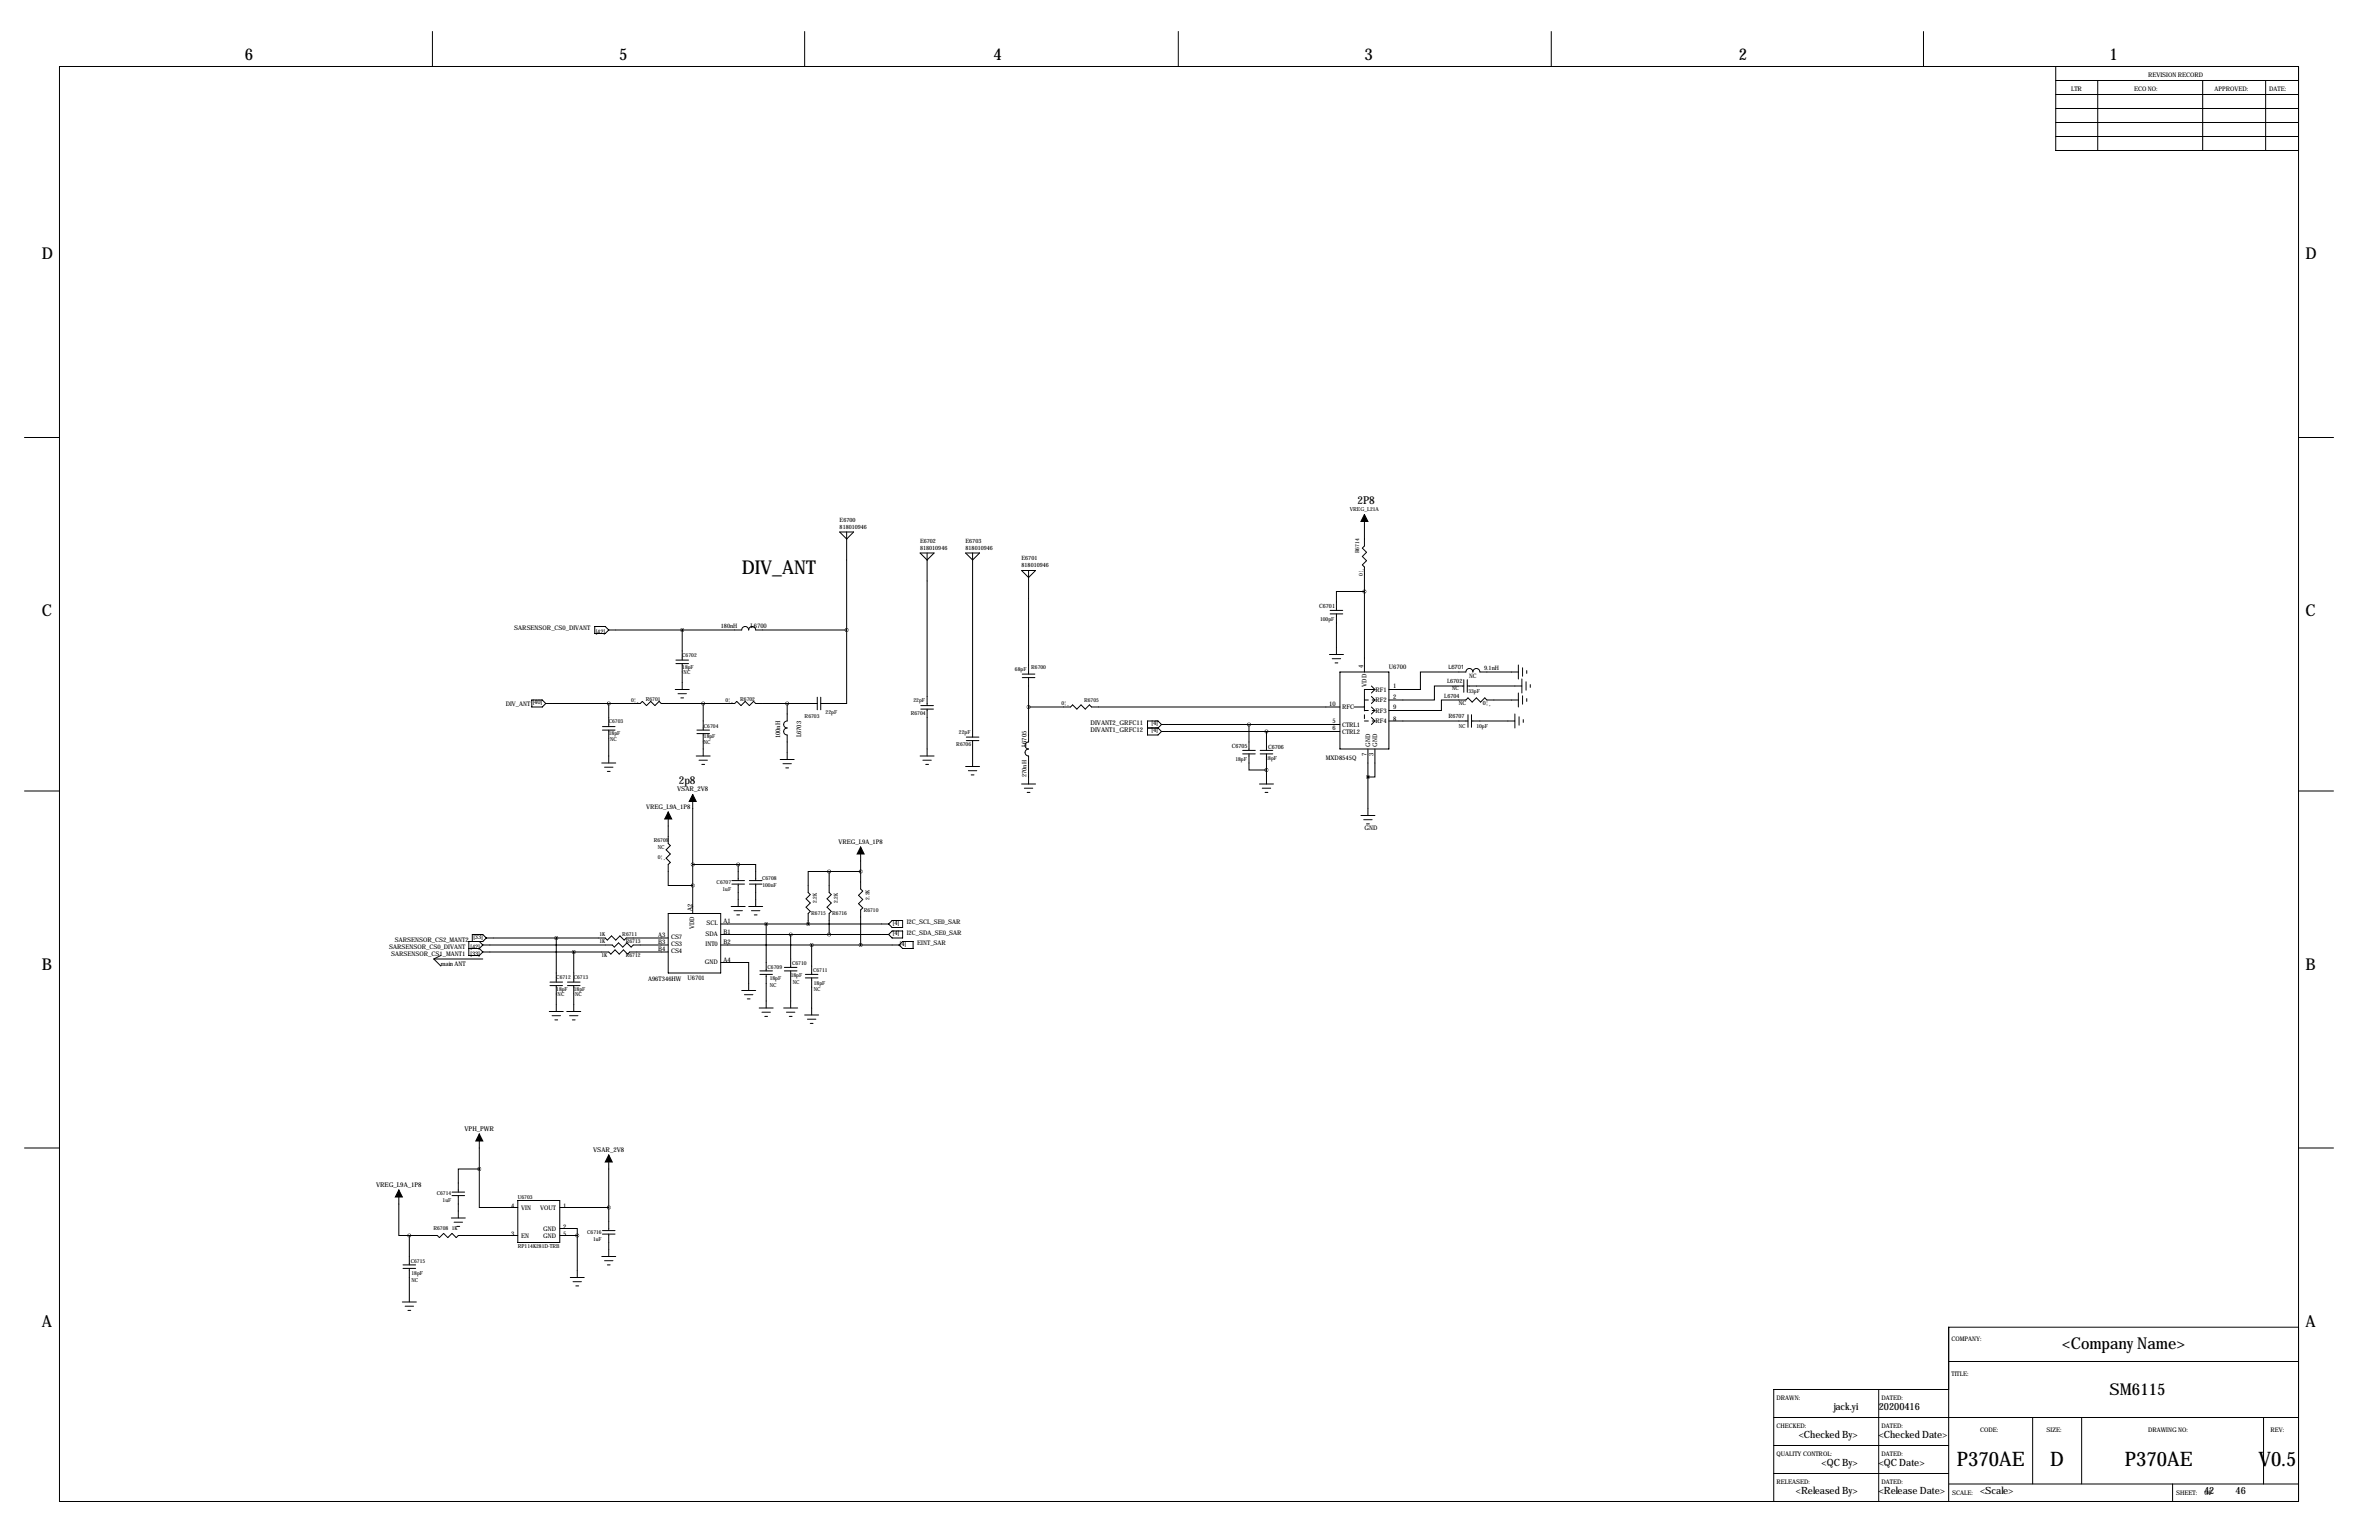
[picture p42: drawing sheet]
<svg xmlns="http://www.w3.org/2000/svg" width="864mm" height="559mm" viewBox="0 0 864 559" stroke-linecap="round" stroke-linejoin="round" font-family="sans-serif">
<defs><g id="words">
<g font-size="7.3">
<text x="710.4" y="532">P370AE</text>
<text x="744.3" y="532">D</text>
<text x="771.3" y="532">P370AE</text>
<text x="819.9" y="532">V0.5</text>
</g>
<text font-size="6.9" x="269.2" y="208.3">DIV_ANT</text>
<g font-size="5.9">
<text x="88.9" y="21.6">6</text>
<text x="224.8" y="21.6">5</text>
<text x="360.7" y="21.6">4</text>
<text x="495.3" y="21.6">3</text>
<text x="631.2" y="21.6">2</text>
<text x="765.8" y="21.6">1</text>
<text x="15.2" y="94">D</text>
<text x="836.9" y="94">D</text>
<text x="15.2" y="223.5">C</text>
<text x="836.9" y="223.5">C</text>
<text x="15.2" y="351.8">B</text>
<text x="836.9" y="351.8">B</text>
<text x="15.2" y="481.3">A</text>
<text x="836.9" y="481.3">A</text>
<text x="748.6" y="489.7">&lt;Company Name&gt;</text>
<text x="765.8" y="506.2">SM6115</text>
</g>
<g font-size="4">
<text x="492.8" y="182.9">2P8</text>
<text x="246.4" y="284.5">2p8</text>
</g>
<g font-size="3.6">
<text x="665.6" y="511.7">jack.yi</text>
<text x="682" y="511.7">20200416</text>
<text x="653" y="521.9">&lt;Checked By&gt;</text>
<text x="682" y="521.9">&lt;Checked Date&gt;</text>
<text x="661.3" y="532.1">&lt;QC By&gt;</text>
<text x="682" y="532.1">&lt;QC Date&gt;</text>
<text x="651.9" y="542.2">&lt;Released By&gt;</text>
<text x="682" y="542.2">&lt;Release Date&gt;</text>
<text x="718.8" y="542.2">&lt;Scale&gt;</text>
<text x="800.1" y="542.2">42</text>
<text x="811.5" y="542.2">46</text>
</g>
<g font-size="2.4">
<text x="395.9" y="262.9">DIVANT2_GRFC11</text>
<text x="418.1" y="263.2">[4]</text>
<text x="395.9" y="265.4">DIVANT1_GRFC12</text>
<text x="418.1" y="265.7">[4]</text>
<text x="245.8" y="287">VSAR_2V8</text>
<text x="168.6" y="410.2">VPH_PWR</text>
<text x="215.3" y="417.8">VSAR_2V8</text>
<text x="136.5" y="430.5">VREG_L9A_1P8</text>
</g>
<g font-size="2.3">
<text x="779.8" y="27.9">REVISION RECORD</text>
<text x="751.8" y="33">LTR</text>
<text x="774.7" y="33">ECO NO:</text>
<text x="803.9" y="33">APPROVED:</text>
<text x="823.7" y="33">DATE:</text>
<text x="272.5" y="227.8">L6700</text>
<text x="186.7" y="228.6">SARSENSOR_CS0_DIVANT</text>
<text x="216.3" y="230.1">[42]</text>
<text x="494.8" y="242.3" transform="rotate(-90 494.8 242.3)">4</text>
<text x="504.2" y="242.8">U6700</text>
<text x="496.1" y="249.2" transform="rotate(-90 496.1 249.2)">VDD</text>
<text x="499.3" y="251">RF1</text>
<text x="505.7" y="249.7">1</text>
<text x="183.6" y="256.3">DIV_ANT</text>
<text x="193.4" y="255.5">[40]</text>
<text x="482.5" y="256">10</text>
<text x="487.2" y="257.3">RFC</text>
<text x="499.3" y="254.8">RF2</text>
<text x="505.7" y="253.5">2</text>
<text x="505.7" y="257.3">9</text>
<text x="483.7" y="262.4">5</text>
<text x="487.2" y="263.7">CTRL1</text>
<text x="499.3" y="262.4">RF4</text>
<text x="499.3" y="258.6">RF3</text>
<text x="505.7" y="261.6">8</text>
<text x="283.2" y="267.9" transform="rotate(-90 283.2 267.9)">100nH</text>
<text x="290.8" y="267.6" transform="rotate(-90 290.8 267.6)">L6703</text>
<text x="483.7" y="264.9">6</text>
<text x="487.2" y="266.2">CTRL2</text>
<text x="372.6" y="271.1" transform="rotate(-90 372.6 271.1)">L6705</text>
<text x="481.3" y="275.9">MXD8545Q</text>
<text x="496.1" y="274.5" transform="rotate(-90 496.1 274.5)">7</text>
<text x="497.3" y="271" transform="rotate(-90 497.3 271)">GND</text>
<text x="498.6" y="274.5" transform="rotate(-90 498.6 274.5)">3</text>
<text x="499.9" y="271" transform="rotate(-90 499.9 271)">GND</text>
<text x="234.5" y="293.4">VREG_L9A_1P8</text>
<text x="495.3" y="301">GND</text>
<text x="304.4" y="306.1">VREG_L9A_1P8</text>
<text x="251.2" y="330.5" transform="rotate(-90 251.2 330.5)">A2</text>
<text x="256.5" y="335.8">SCL</text>
<text x="262.6" y="335">A1</text>
<text x="324.2" y="335.5">[4]</text>
<text x="329.2" y="335.3">I2C_SCL_SE0_SAR</text>
<text x="143.3" y="341.6">SARSENSOR_CS2_MANT2</text>
<text x="171.8" y="340.6">[33]</text>
<text x="238.9" y="340.1">A3</text>
<text x="243.6" y="340.9">CS7</text>
<text x="252" y="337.1" transform="rotate(-90 252 337.1)">VDD</text>
<text x="256.1" y="339.6">SDA</text>
<text x="262.6" y="338.8">B1</text>
<text x="324.2" y="339.4">[4]</text>
<text x="329.2" y="339.1">I2C_SDA_SE0_SAR</text>
<text x="141.2" y="344.2">SARSENSOR_CS0_DIVANT</text>
<text x="142" y="346.7">SARSENSOR_CS1_MANT1</text>
<text x="170.8" y="344.4">[42]</text>
<text x="170.8" y="347">[33]</text>
<text x="238.9" y="342.6">B3</text>
<text x="238.9" y="345.2">B4</text>
<text x="243.6" y="343.4">CS3</text>
<text x="243.6" y="346">CS4</text>
<text x="256.1" y="343.4">INT0</text>
<text x="262.6" y="342.6">B2</text>
<text x="326.7" y="343.2">[4]</text>
<text x="333" y="342.9">EINT_SAR</text>
<text x="160" y="350.5">main ANT</text>
<text x="255.9" y="349.8">GND</text>
<text x="262.6" y="349">A4</text>
<text x="235.2" y="355.9">A96T346HW</text>
<text x="249.6" y="355.6">U6701</text>
<text x="185.5" y="438.1">4</text>
<text x="189.2" y="438.9">VIN</text>
<text x="196.1" y="438.9">VOUT</text>
<text x="204.5" y="438.1">1</text>
<text x="185.5" y="448.3">3</text>
<text x="189.2" y="449.1">EN</text>
<text x="197.2" y="446.5">GND</text>
<text x="197.2" y="449.1">GND</text>
<text x="204.5" y="445.8">2</text>
<text x="204.5" y="448.3">5</text>
<text x="708.4" y="486.4">COMPANY:</text>
<text x="708.4" y="499.1">TITLE:</text>
<text x="644.9" y="508">DRAWN:</text>
<text x="683" y="508">DATED:</text>
<text x="644.9" y="518.2">CHECKED:</text>
<text x="683" y="518.2">DATED:</text>
<text x="718.8" y="519.4">CODE:</text>
<text x="742.9" y="519.4">SIZE:</text>
<text x="779.8" y="519.4">DRAWING NO:</text>
<text x="824.2" y="519.4">REV:</text>
<text x="644.9" y="528.3">QUALITY CONTROL:</text>
<text x="683" y="528.3">DATED:</text>
<text x="644.9" y="538.5">RELEASED:</text>
<text x="683" y="538.5">DATED:</text>
<text x="708.7" y="542.3">SCALE:</text>
<text x="789.9" y="542.3">SHEET:</text>
<text x="800.2" y="542.3">OF</text>
</g>
<g font-size="2.2">
<text x="261.6" y="227.8">180nH</text>
<text x="525.8" y="242.6">L6701</text>
<text x="533.3" y="245.8">NC</text>
<text x="538.7" y="243.1">9.1nH</text>
<text x="372.6" y="281.9" transform="rotate(-90 372.6 281.9)">270nH</text>
</g>
<g font-size="2.1">
<text x="304.8" y="189.2">E6700</text>
<text x="304.8" y="191.8">818010946</text>
<text x="334" y="196.8">E6702</text>
<text x="350.5" y="196.8">E6703</text>
<text x="334" y="199.4">818010946</text>
<text x="350.5" y="199.4">818010946</text>
<text x="370.8" y="203.2">E6701</text>
<text x="370.8" y="205.7">818010946</text>
<text x="478.9" y="220.7">C6701</text>
<text x="525.4" y="247.8">L6702</text>
<text x="524.3" y="253.4">L6704</text>
<text x="529.5" y="256">NC</text>
<text x="538.2" y="256">0¦¸</text>
<text x="525.8" y="260.4">R6707</text>
<text x="447.1" y="271.5">C6705</text>
<text x="460.3" y="271.8">C6706</text>
</g>
<g font-size="2">
<text x="490" y="185.4">VREG_L21A</text>
<text x="493.4" y="200.8" transform="rotate(-90 493.4 200.8)">R6714</text>
<text x="494.7" y="209.1" transform="rotate(-90 494.7 209.1)">0¦¸</text>
<text x="479.2" y="225.3">100pF</text>
<text x="247.6" y="238.3">C6702</text>
<text x="247.6" y="242.6">18pF</text>
<text x="248.2" y="244.6">NC</text>
<text x="368.4" y="243.4">68pF</text>
<text x="374.3" y="242.6">R6700</text>
<text x="527.1" y="250.2">NC</text>
<text x="533" y="251.5">33pF</text>
<text x="229.1" y="254.7">0¦¸</text>
<text x="234.4" y="254.2">R6701</text>
<text x="263.4" y="254.7">0¦¸</text>
<text x="268.7" y="254.2">R6702</text>
<text x="331.6" y="254.8">22pF</text>
<text x="385.3" y="255.9">0¦¸</text>
<text x="393.5" y="254.7">R6705</text>
<text x="221" y="262.4">C6703</text>
<text x="292.1" y="260.4">R6703</text>
<text x="299.7" y="259.1">22pF</text>
<text x="330.6" y="259.4">R6704</text>
<text x="221" y="266.7">18pF</text>
<text x="221.5" y="268.8">NC</text>
<text x="255.5" y="264.2">C6704</text>
<text x="255.5" y="269.8">NC</text>
<text x="255.5" y="267.8">18pF</text>
<text x="348.1" y="266.2">22pF</text>
<text x="529.6" y="264.2">NC</text>
<text x="535.9" y="264.2">10pF</text>
<text x="347.1" y="270.8">R6706</text>
<text x="459.4" y="275.6">18pF</text>
<text x="448.5" y="276.1">18pF</text>
<text x="237.3" y="305.5">R6709</text>
<text x="238.8" y="311.8">0¦¸</text>
<text x="238.8" y="308">NC</text>
<text x="260.1" y="320.7">C6707</text>
<text x="262.3" y="323.2">1uF</text>
<text x="276.6" y="319.4">C6708</text>
<text x="276.8" y="322">100nF</text>
<text x="296.6" y="327.7" transform="rotate(-90 296.6 327.7)">2.2K</text>
<text x="304.2" y="327.7" transform="rotate(-90 304.2 327.7)">2.2K</text>
<text x="315.6" y="326.4" transform="rotate(-90 315.6 326.4)">2.2K</text>
<text x="294.5" y="332.1">R6715</text>
<text x="302.1" y="332.1">R6716</text>
<text x="313.5" y="330.9">R6710</text>
<text x="217.6" y="339.7">1K</text>
<text x="225.9" y="339.7">R6711</text>
<text x="217.6" y="342.3">1K</text>
<text x="218.3" y="347.4">1K</text>
<text x="227.2" y="342.3">R6713</text>
<text x="227.2" y="347.4">R6712</text>
<text x="278.6" y="351.5">C6709</text>
<text x="287.5" y="350.3">C6710</text>
<text x="295.1" y="352.8">C6711</text>
<text x="201.9" y="355.1">C6712</text>
<text x="201.9" y="359.5">18pF</text>
<text x="208.3" y="355.1">C6713</text>
<text x="208.3" y="359.5">18pF</text>
<text x="279.4" y="358.1">NC</text>
<text x="279.4" y="355.6">18pF</text>
<text x="287" y="354.3">18pF</text>
<text x="287.8" y="357.1">NC</text>
<text x="295.4" y="359.7">NC</text>
<text x="295.4" y="357.4">18pF</text>
<text x="202.4" y="361.5">NC</text>
<text x="208.8" y="361.5">NC</text>
<text x="158.5" y="433.7">C6714</text>
<text x="160.7" y="436.3">1uF</text>
<text x="188" y="435">U6703</text>
<text x="157.3" y="446.4">R6708</text>
<text x="164" y="446.4">1K</text>
<text x="213.1" y="447.7">C6716</text>
<text x="188" y="452.8">RP114K281D-TRB</text>
<text x="215.3" y="450.2">1uF</text>
<text x="149.1" y="458.2">C6715</text>
<text x="149.4" y="465.1">NC</text>
<text x="149.4" y="462.8">18pF</text>
</g>
</g></defs>
<g fill="none" stroke="#000" stroke-width=".36">
<path d="M157 11.4v12.7M292.1 11.4v12.7M427.7 11.4v12.7M563.1 11.4v12.7M698.2 11.4v12.7M21.6 24.1h812.8v520.7h-812.8zM746.3 24.1v30.5h88.1M746.3 39.4h88.1M746.3 34.3h88.1M746.3 29.2h88.1M761.5 29.2v25.4M799.6 29.2v25.4"/>
<path d="M822.5 29.2v25.4M746.3 49.5h88.1M746.3 44.5h88.1M8.9 158.8h12.7M834.4 158.8h12.7M304.8 193h5.1l-2.6 2.6zM307.3 193v35.6M495.3 186.7v11.4l-.8 .8 1.6 1.5-1.6 1.5 1.6 1.6-1.6 1.5 .8 .7v38.1M334 200.7h5.1l-2.6 2.5zM336.5 200.7v55.3M350.5 200.7h5.1l-2.5 2.5zM353.1 200.7v66.8"/>
<path d="M370.8 207h5.1l-2.5 2.6zM373.4 207v37.6M495.3 214.6h-10.2v6.9M215.9 227.3h3.8l1.3 1.3-1.3 1.3h-3.8zM221 228.6h48.2a1.27 1.27 0 0 1 1.3-1.3 1.27 1.27 0 0 1 1.3 1.3 1.27 1.27 0 0 1 1.3-1.3 1.27 1.27 0 0 1 1.2 1.3h33M245.4 239.5h4.5M247.6 228.6v10.9M307.3 228.6v26.7h-9.4M482.6 237.5h5.1M482.9 222.8h4.5M482.9 221.5h4.5M483.6 239h3.1"/>
<path d="M485.1 222.8v14.7M193 254h3.8l1.3 1.3-1.3 1.2h-3.8zM198.1 255.3h34.3l.8-.8 1.5 1.5 1.5-1.5 1.5 1.5 1.6-1.5 .7 .8h26.7l.8-.8 1.5 1.5 1.5-1.5 1.5 1.5 1.6-1.5 .7 .8h22.4M221 255.3v8.4M245.1 250.2h5.1M245.4 240.8h4.5M246.1 251.7h3.1M247.1 253.2h1.1M247.6 240.8v9.4M255.3 255.3v9.6M285.8 255.3v6.3a1.27 1.27 0 0 0-1.3 1.3 1.27 1.27 0 0 0 1.3 1.3 1.27 1.27 0 0 0-1.3 1.2 1.27 1.27 0 0 0 1.3 1.3v8.9M296.7 253v4.6"/>
<path d="M297.9 253v4.6M334.3 256h4.5M334.3 257.3h4.5M336.5 257.3v17M371.1 244.6h4.6M371.1 245.9h4.6M373.4 245.9v23.3a1.27 1.27 0 0 0-1.3 1.3 1.27 1.27 0 0 0 1.3 1.3 1.27 1.27 0 0 0-1.3 1.2 1.27 1.27 0 0 0 1.3 1.3v10.2M373.4 256.5h15.2l.8-.7 1.5 1.5 1.5-1.5 1.6 1.5 1.5-1.5 .7 .7h90.2M484.6 240.5h1M486.4 243.8h17.8v28h-17.8zM497.8 248.9l1.3 1.3M497.8 252.7l1.3 1.3-1.3 1.3"/>
<path d="M497.8 256.5l1.3 1.3-1.3 1.3M499.1 250.2h-3.8v6.3h-3.8M499.1 250.2l-1.3 1.3M531.4 248.9h-10.7v5.1h-16.5M531.4 246.6v4.6M532.6 248.9h19.8M532.6 246.6v4.6M532.9 259.3v4.6M534.2 259.3v4.6M549.9 259.1v5.1M551.2 243.8h-14a1.27 1.27 0 0 0-1.3-1.2 1.27 1.27 0 0 0-1.2 1.2 1.27 1.27 0 0 0-1.3-1.2 1.27 1.27 0 0 0-1.3 1.2h-16.5v6.4h-11.4M551.2 254h-11.4l-.8-.8-1.5 1.6-1.6-1.6-1.5 1.6-1.5-1.6-.8 .8h-8.9v3.8h-19"/>
<path d="M551.2 241.3v5.1M551.2 251.5v5M552.4 246.4v5.1M552.7 242.3v3.1M552.7 252.5v3M554 247.4v3M554.2 243.3v1M554.2 253.5v1M555.5 248.4v1M218.4 276.9h5.1M218.7 263.7h4.6M218.7 264.9h4.6"/>
<path d="M219.5 278.4h3M220.5 279.9h1M221 264.9v12M252.7 274.3h5.1M253 264.9h4.6M253 266.2h4.6M253.7 275.8h3.1M254.8 277.4h1M255.3 266.2v8.1M283.2 275.6h5.1M284.2 277.1h3.1M285.2 278.6h1.1"/>
<path d="M334 274.3h5.1M335 275.8h3.1M336 277.4h1.1M350.5 278.1h5.1M350.8 267.5h4.5M350.8 268.7h4.5M351.5 279.7h3.1M353.1 268.7v9.4M416.6 264.2h3.8M420.4 264.2l1.2 1.2M421.6 262.9l-1.2-1.3h-3.8v5.1h3.8l1.2-1.3M421.6 262.9h64.8"/>
<path d="M421.6 265.4h64.8M421.6 262.9l-1.2 1.3M451.1 273.6h4.6M451.1 272.3h4.6M453.4 273.6v5.8h6.3M453.4 262.9v9.4M457.5 273.6h4.5M457.5 272.3h4.5M459.7 265.4v6.9M459.7 273.6v10.9M496.6 271.8v24.1M497.8 260.3l1.3 1.3-1.3 1.3"/>
<path d="M499.1 271.8v10.1h-2.5M504.2 261.6h28.7M534.2 261.6h15.7M551.4 260.1v3M553 261.1v1M8.9 287h12.7M242.6 294.6v11.5l.7 .7-1.5 1.6 1.5 1.5-1.5 1.5 1.5 1.5-.7 .8v7.6h8.9M251.5 288.3v43.2M352.6 281.2h1M370.8 284.5h5.1M371.9 286h3M372.9 287.5h1"/>
<path d="M457.2 284.5h5.1M458.2 286h3.1M459.2 287.5h1M494 295.9h5.1M495 297.4h3.1M496.1 299h1M834.4 287h12.7M251.5 313.7h16.5M265.7 319.5h4.6M268 313.7h6.3v5.8M268 313.7v5.8M272 319.5h4.6"/>
<path d="M301 316.2h-7.6v7.6l.7 .8-1.5 1.5 1.5 1.6-1.5 1.5 1.5 1.5-.7 .8v3.8M301 316.2v7.6l.8 .8-1.6 1.5 1.6 1.6-1.6 1.5 1.6 1.5-.8 .8v7.6M301 316.2h11.4M312.4 307.3v15.3l.8 .7-1.5 1.6 1.5 1.5-1.5 1.5 1.5 1.5-.8 .8v12.7M242.6 331.5h19v21.6h-19zM261.6 335.3h61M261.6 339.1h61M265.4 328.9h5.1M265.7 320.8h4.6M266.4 330.5h3.1M267.5 332h1M268 320.8v8.1"/>
<path d="M271.8 328.9h5.1M272 320.8h4.6M272.8 330.5h3M273.8 332h1M274.3 320.8v8.1M278.1 335.3v17M287 339.1v11.9M323.8 337.8h3.9v2.6h-3.9l-1.2-1.3zM323.8 334h3.9v2.5h-3.9l-1.2-1.2zM157.5 348h17.8M157.5 348l2.5 2.5M160 346.7l-2.5 1.3"/>
<path d="M170.2 344.2h3.8M174 341.6l1.3 1.3M174 344.2l1.3 1.2M175.3 342.9h46.9l.8 .8 1.5-1.6 1.6 1.6 1.5-1.6 1.5 1.6 .8-.8h12.7M175.3 345.4h45.7l.7 .8 1.6-1.5 1.5 1.5 1.5-1.5 1.5 1.5 .8-.8h14M175.3 342.9l-1.3 1.3M176.5 340.4h43.2l.8 .7 1.5-1.5 1.5 1.5 1.5-1.5 1.6 1.5 .7-.7h15.3M176.5 340.4l-1.2-1.3h-3.9v2.5M176.5 340.4l-1.2 1.2h-5.1v5.1h3.8l1.3-1.3M199.6 356.4h4.6M199.6 357.6h4.6M201.9 340.4v16"/>
<path d="M201.9 357.6v9.4M206 356.4h4.6M206 357.6h4.6M208.3 345.4v11M208.3 357.6v9.4M261.6 349.2h10.2v10.2M261.6 342.9h64.8M269.2 359.4h5.1M275.8 353.6h4.6M275.8 352.3h4.6M278.1 353.6v12.2M284.7 352.3h4.6"/>
<path d="M284.7 351h4.6M287 352.3v13.5M292.4 353.6h4.5M292.4 354.8h4.5M294.6 342.9v10.7M294.6 354.8v13.5M327.7 341.6h3.8v2.6h-3.8l-1.3-1.3zM199.4 367h5.1M200.4 368.6h3.1M201.4 370.1h1M205.7 367h5.1M206.8 368.6h3"/>
<path d="M207.8 370.1h1M270.3 360.9h3M271.3 362.5h1M275.6 365.8h5.1M276.6 367.3h3.1M277.6 368.8h1M284.5 365.8h5.1M285.5 367.3h3M286.5 368.8h1M292.1 368.3h5.1M293.1 369.8h3.1M294.1 371.3h1"/>
<path d="M8.9 416.6h12.7M174 411.5v12.7M221 419.1v27.4M834.4 416.6h12.7M144.8 431.8v16.5h3.8M164.1 432.6h4.6M164.1 433.8h4.6M166.4 433.8v8.2M174 424.2v13.9h14M174 424.2h-7.6v8.4M188 435.6h15.2v15.2h-15.2zM203.2 438.1h17.8"/>
<path d="M146.3 459h4.6M148.6 448.3h10.1l.8 .8 1.5-1.6 1.6 1.6 1.5-1.6 1.5 1.6 .8-.8h21.6M148.6 448.3v10.7M163.8 442h5.1M164.8 443.5h3.1M165.9 445h1M203.2 445.8h6.3v2.5M203.2 448.3h6.3M209.5 448.3v15.2M218.4 455.9h5.1M218.7 446.5h4.6M218.7 447.8h4.6"/>
<path d="M219.5 457.5h3M220.5 459h1M221 447.8v8.1M146 472.4h5.1M146.3 460.2h4.6M147.1 474h3M148.1 475.5h1M148.6 460.2v12.2M207 463.5h5.1M208 465.1h3.1M209 466.6h1.1M707.4 494h127"/>
<path d="M834.4 481.6h-127v63.2M643.9 514.3h190.5M682 504.2v40.6M707.4 504.2h-63.5v40.6M737.9 514.3v24.2M755.6 514.3v24.2M821.7 514.3v24.2M643.9 534.7h63.5M643.9 524.5h63.5M707.4 538.5h127M788.7 538.5v6.3"/>
</g>
<path d="M495.3 254h3.8M495.3 256.5v5.1M495.3 257.8h3.8M495.3 261.6h3.8" fill="none" stroke="#000" stroke-width=".36" stroke-dasharray="1.4 1.4"/>
<path d="M495.3 186.7l1.3 2.5h-2.6zM242.6 294.6l1.2 2.6h-2.5zM251.5 288.3l1.2 2.5h-2.5zM312.4 307.3l1.3 2.6h-2.6zM174 411.5l1.3 2.5h-2.6zM221 419.1l1.2 2.5h-2.5zM144.8 431.8l1.2 2.5h-2.5z" fill="#000" stroke="#000" stroke-width=".36"/>
<path d="M278.1 335.3a.05 .05 0 0 0 .1 0 .05 .05 0 0 0-.1 0zM287 339.1a.05 .05 0 0 0 .1 0 .05 .05 0 0 0-.1 0zM294.6 342.9a.05 .05 0 0 0 .1 0 .05 .05 0 0 0-.1 0zM267.9 313.7a.05 .05 0 0 0 .1 0 .05 .05 0 0 0-.1 0zM312.4 342.9a.05 .05 0 0 0 .1 0 .05 .05 0 0 0-.1 0zM251.4 313.7a.05 .05 0 0 0 .1 0 .05 .05 0 0 0-.1 0zM251.4 321.3a.05 .05 0 0 0 .1 0 .05 .05 0 0 0-.1 0zM208.2 345.4a.05 .05 0 0 0 .1 0 .05 .05 0 0 0-.1 0zM247.6 228.6a.05 .05 0 0 0 .1 0 .05 .05 0 0 0-.1 0zM201.9 340.4a.05 .05 0 0 0 .1 0 .05 .05 0 0 0-.1 0zM285.7 255.3a.05 .05 0 0 0 .1 0 .05 .05 0 0 0-.1 0zM255.2 255.3a.05 .05 0 0 0 .1 0 .05 .05 0 0 0-.1 0zM220.9 255.3a.05 .05 0 0 0 .1 0 .05 .05 0 0 0-.1 0zM307.3 228.6a.05 .05 0 0 0 .1 0 .05 .05 0 0 0-.1 0zM373.3 256.5a.05 .05 0 0 0 .1 0 .05 .05 0 0 0-.1 0zM459.7 279.4a.05 .05 0 0 0 .1 0 .05 .05 0 0 0-.1 0zM453.3 262.9a.05 .05 0 0 0 .1 0 .05 .05 0 0 0-.1 0zM459.7 265.4a.05 .05 0 0 0 .1 0 .05 .05 0 0 0-.1 0zM496.5 281.9a.05 .05 0 0 0 .1 0 .05 .05 0 0 0-.1 0zM293.3 335.3a.05 .05 0 0 0 .1 0 .05 .05 0 0 0-.1 0zM300.9 339.1a.05 .05 0 0 0 .1 0 .05 .05 0 0 0-.1 0zM312.4 316.2a.05 .05 0 0 0 .1 0 .05 .05 0 0 0-.1 0zM300.9 316.2a.05 .05 0 0 0 .1 0 .05 .05 0 0 0-.1 0zM173.9 424.2a.05 .05 0 0 0 .1 0 .05 .05 0 0 0-.1 0zM209.5 448.3a.05 .05 0 0 0 .1 0 .05 .05 0 0 0-.1 0zM148.5 448.3a.05 .05 0 0 0 .1 0 .05 .05 0 0 0-.1 0zM220.9 438.2a.05 .05 0 0 0 .1 0 .05 .05 0 0 0-.1 0z" fill="#000" stroke="#000" stroke-width="1.3"/>
<use href="#words"/>
</svg>
